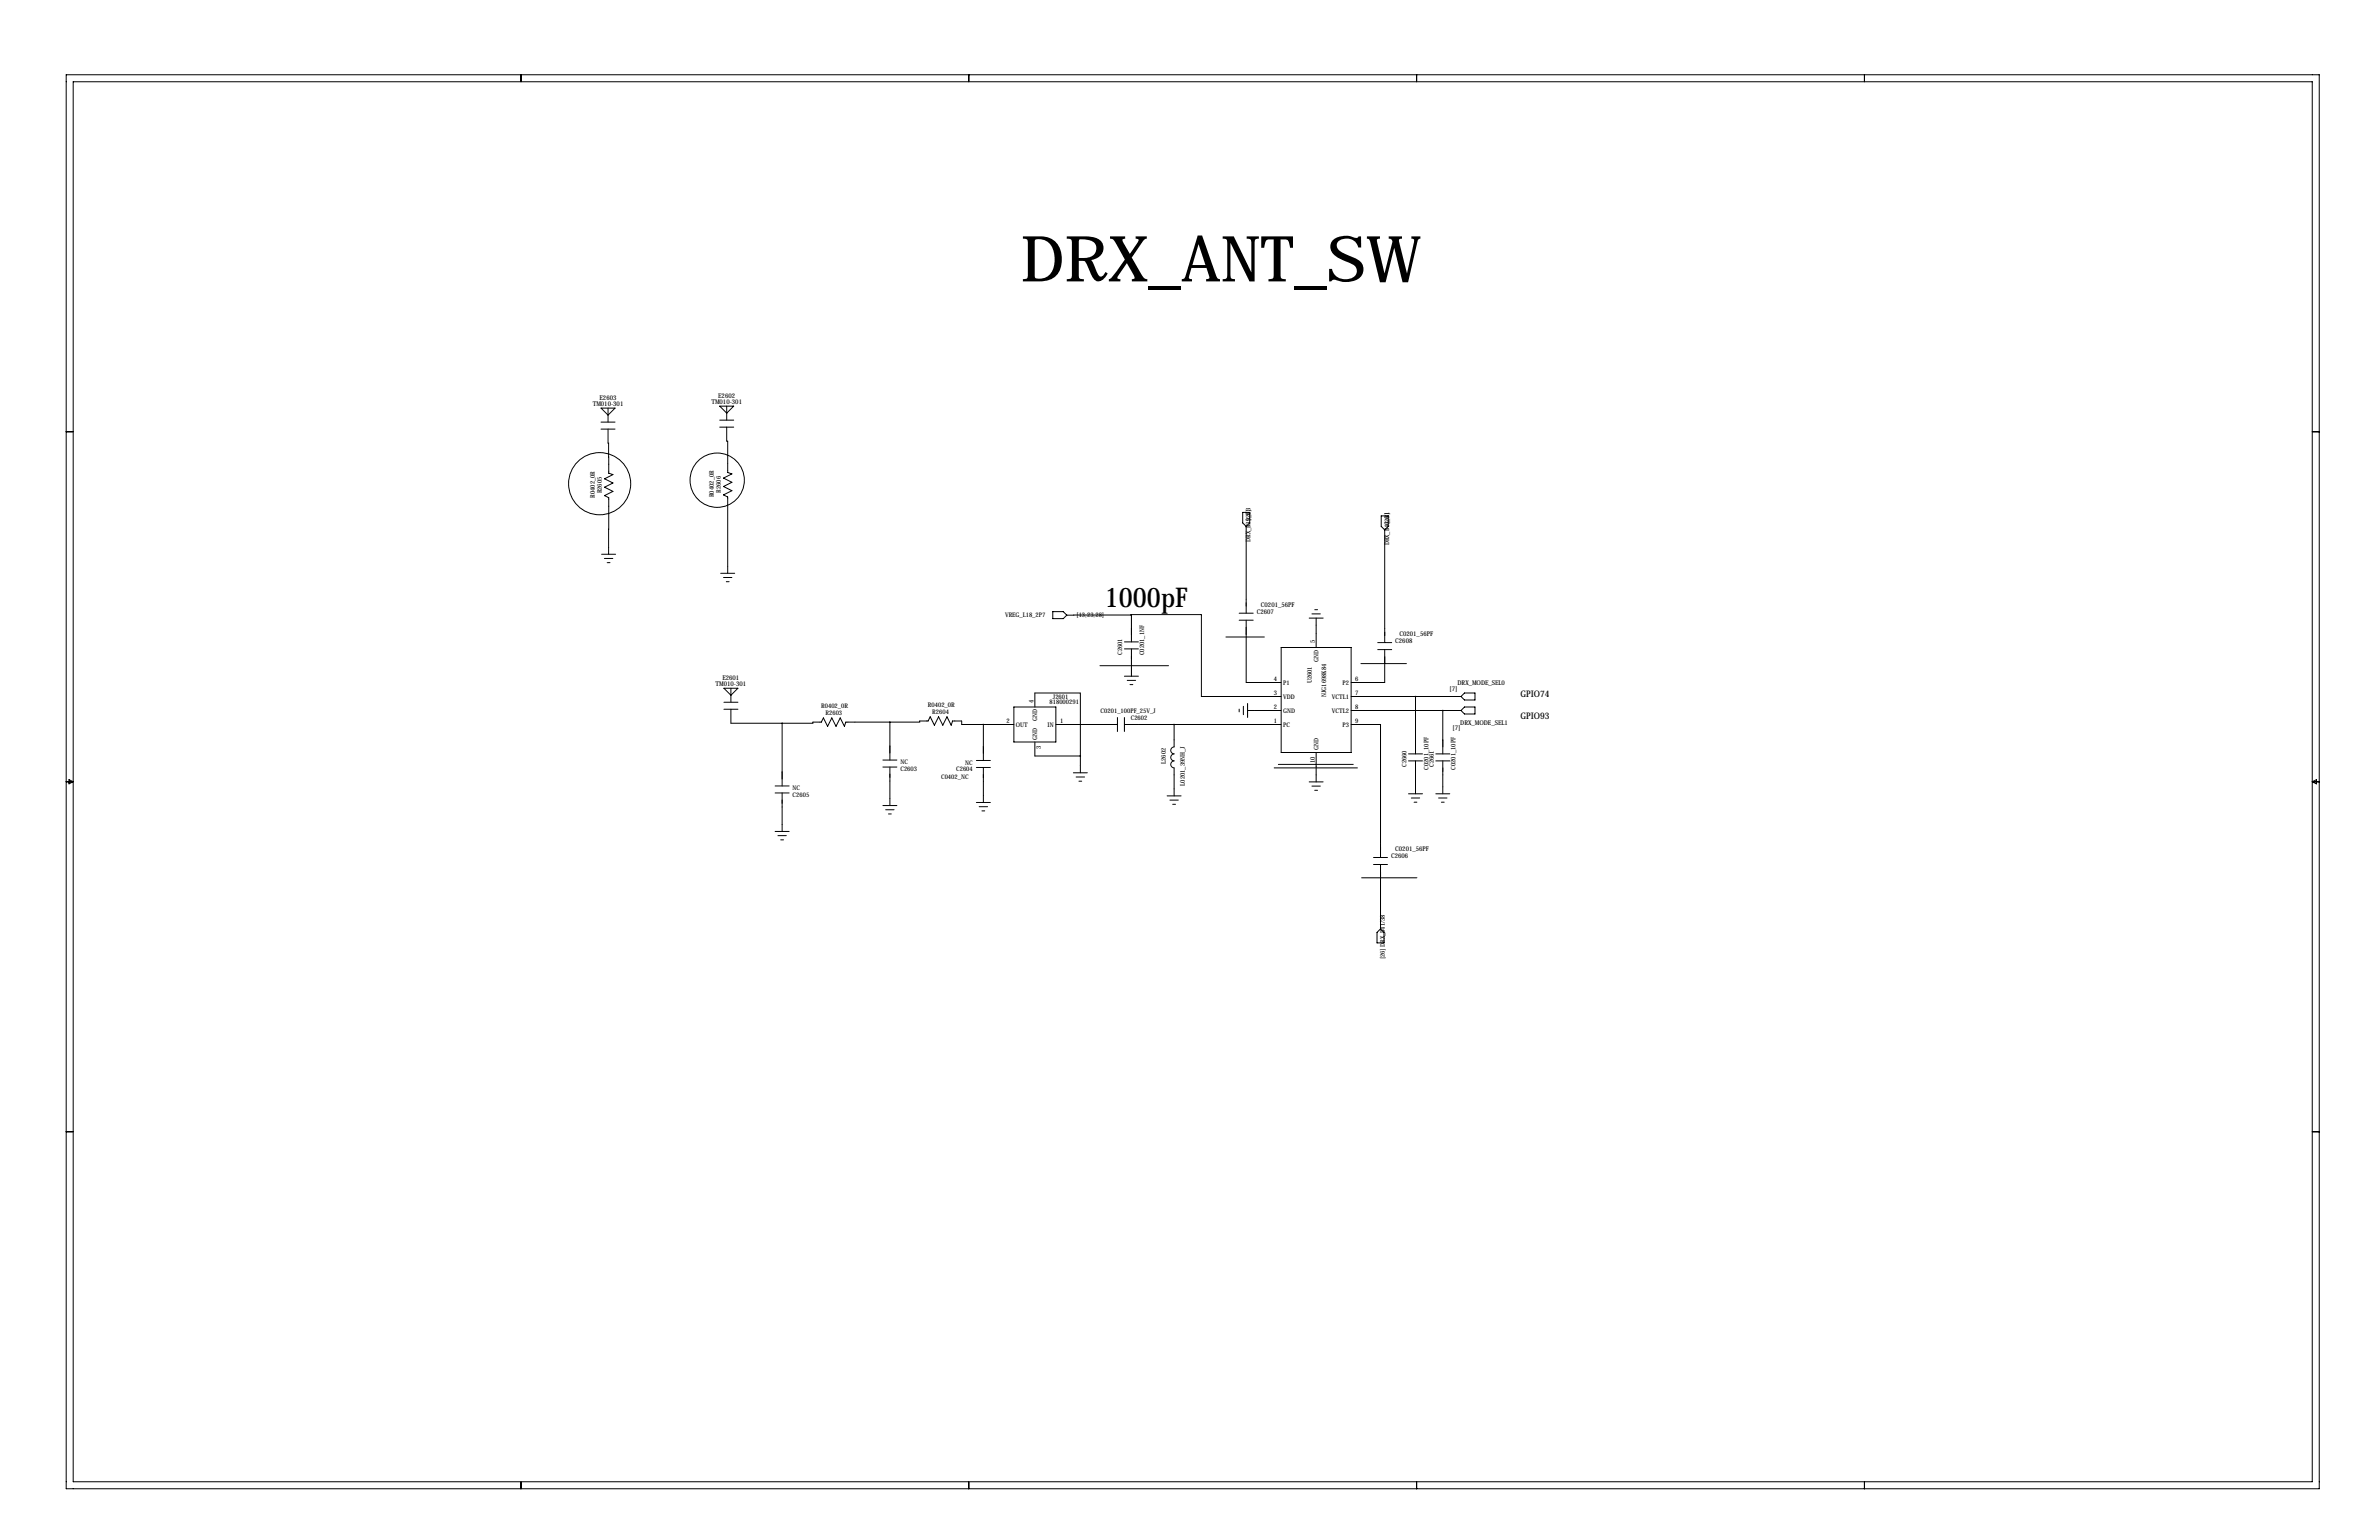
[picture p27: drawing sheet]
<svg xmlns="http://www.w3.org/2000/svg" width="864mm" height="559mm" viewBox="0 0 864 559" stroke-linecap="round" stroke-linejoin="round" font-family="sans-serif">
<defs><g id="words">
<text font-size="23" x="370.6" y="102.1">DRX_ANT_SW</text>
<text font-size="9.9" x="401.1" y="220.2">1000pF</text>
<g font-size="3.3">
<text x="551.9" y="252.7">GPIO74</text>
<text x="551.9" y="260.9">GPIO93</text>
</g>
<g font-size="2.4">
<text x="215.2" y="147.2">TM010-301</text>
<text x="217.7" y="145">E2603</text>
<text x="258.2" y="146.5">TM010-301</text>
<text x="260.7" y="144.3">E2602</text>
<text x="457.7" y="220.1">C0201_56PF</text>
<text x="456.2" y="222.8">C2607</text>
<text x="506.5" y="233.4">C2608</text>
<text x="508" y="230.8">C0201_56PF</text>
<text x="259.8" y="248.9">TM010-301</text>
<text x="262.3" y="246.7">E2601</text>
<text x="526.2" y="250.6">[7]</text>
<text x="529.1" y="248.4">DRX_MODE_SEL0</text>
<text x="530.1" y="262.9">DRX_MODE_SEL1</text>
<text x="527.2" y="265.1">[7]</text>
<text x="505" y="311.4">C2606</text>
<text x="506.5" y="308.7">C0201_56PF</text>
</g>
<g font-size="2.3">
<text x="218.4" y="179.1" transform="rotate(-90 218.4 179.1)">R2605</text>
<text x="261.6" y="178.8" transform="rotate(-90 261.6 178.8)">R2606</text>
<text x="215.9" y="180.6" transform="rotate(-90 215.9 180.6)">R0402_0R</text>
<text x="259.1" y="180.4" transform="rotate(-90 259.1 180.4)">R0402_0R</text>
<text x="454" y="188.9" transform="rotate(-90 454 188.9)">[26]</text>
<text x="504.3" y="190.1" transform="rotate(-90 504.3 190.1)">[26]</text>
<text x="454" y="196.7" transform="rotate(-90 454 196.7)">DRX_B39_B3</text>
<text x="504.3" y="197.9" transform="rotate(-90 504.3 197.9)">DRX_B40_B1</text>
<text x="364.8" y="223.8">VREG_L18_2P7</text>
<text x="390.8" y="223.9">[13,23,28]</text>
<text x="477.3" y="233.4" transform="rotate(-90 477.3 233.4)">5</text>
<text x="407.4" y="237.7" transform="rotate(-90 407.4 237.7)">C2601</text>
<text x="415.4" y="237.8" transform="rotate(-90 415.4 237.8)">C0201_1NF</text>
<text x="478.6" y="240.1" transform="rotate(-90 478.6 240.1)">GND</text>
<text x="462.4" y="247.1">4</text>
<text x="465.8" y="248.5">P1</text>
<text x="476.2" y="248" transform="rotate(-90 476.2 248)">U2601</text>
<text x="487.3" y="248.5">P2</text>
<text x="492" y="247.1">6</text>
<text x="298.1" y="256.9">R0402_0R</text>
<text x="336.9" y="256.5">R0402_0R</text>
<text x="375.2" y="255" transform="rotate(-90 375.2 255)">4</text>
<text x="381" y="255.6">818000291</text>
<text x="382.2" y="253.7">J2601</text>
<text x="462.4" y="257.3">2</text>
<text x="462.4" y="252.2">3</text>
<text x="465.8" y="253.5">VDD</text>
<text x="481.4" y="253" transform="rotate(-90 481.4 253)">NJG1698K84</text>
<text x="483.5" y="253.5">VCTL1</text>
<text x="492" y="252.2">7</text>
<text x="492" y="257.3">8</text>
<text x="299.7" y="259.5">R2603</text>
<text x="338.4" y="259.1">R2604</text>
<text x="365.3" y="262.4">2</text>
<text x="368.8" y="263.7">OUT</text>
<text x="376.5" y="261.6" transform="rotate(-90 376.5 261.6)">GND</text>
<text x="380.3" y="263.7">IN</text>
<text x="384.8" y="262.4">1</text>
<text x="399.5" y="258.6">C0201_100PF_25V_J</text>
<text x="410.5" y="261.2">C2602</text>
<text x="462.4" y="262.4">1</text>
<text x="465.8" y="263.7">PC</text>
<text x="465.8" y="258.6">GND</text>
<text x="483.5" y="258.6">VCTL2</text>
<text x="487.3" y="263.7">P3</text>
<text x="492" y="262.4">9</text>
<text x="376.5" y="268.5" transform="rotate(-90 376.5 268.5)">GND</text>
<text x="377.8" y="272" transform="rotate(-90 377.8 272)">3</text>
<text x="478.6" y="272.3" transform="rotate(-90 478.6 272.3)">GND</text>
<text x="326.8" y="279.7">C2603</text>
<text x="326.8" y="277.3">NC</text>
<text x="347.1" y="279.8">C2604</text>
<text x="350.4" y="277.5">NC</text>
<text x="423.2" y="277.1" transform="rotate(-90 423.2 277.1)">L2602</text>
<text x="477.3" y="276.9" transform="rotate(-90 477.3 276.9)">10</text>
<text x="510.5" y="278.4" transform="rotate(-90 510.5 278.4)">C2660</text>
<text x="518.5" y="279.3" transform="rotate(-90 518.5 279.3)">C0201_10PF</text>
<text x="520.4" y="278.4" transform="rotate(-90 520.4 278.4)">C2661</text>
<text x="528.4" y="279.3" transform="rotate(-90 528.4 279.3)">C0201_10PF</text>
<text x="287.7" y="286.7">NC</text>
<text x="341.6" y="282.5">C0402_NC</text>
<text x="430.1" y="285.1" transform="rotate(-90 430.1 285.1)">L0201_39NH_J</text>
<text x="287.7" y="289.1">C2605</text>
<text x="502.8" y="348.1" transform="rotate(-90 502.8 348.1)">[26] DRX_B41/38</text>
</g>
</g></defs>
<g fill="none" stroke="#000" stroke-width=".36">
<path d="M24 27.1h817.9v513.1h-817.9zM26.6 29.7h812.8v508h-812.8zM189.1 27.1v2.6M351.7 27.1v2.6M514.2 27.1v2.6M676.8 27.1v2.6M24 156.7h2.6M218.2 148.1h5.1l-2.6 2.5zM218.2 153.2h5.1M218.2 155.7h5.1M220.7 155.7l.3 16 1.5 .5-3 1.5 3 1.6-3 1.5 3 1.5-3 1.5 1.5 .8-.1 20.5M220.7 148.1v5.1"/>
<path d="M261.3 147.4h5l-2.5 2.5zM261.3 152.5h5M261.3 155h5M263.8 155v5.1h.4v11.3l1.5 .6-3.1 1.5 3.1 1.5-3.1 1.5 3.1 1.6-3.1 1.5 1.6 .7v27.7M263.8 147.4v5.1M839.4 156.7h2.5M451.1 185.9h2.5v3.8l-1.2 1.3-1.3-1.3zM452.4 191v31.5M501.4 187.2h2.5v3.8l-1.2 1.3-1.3-1.3zM502.7 192.3v40.9M218.4 201.1h5.1M219.4 202.6h3.1"/>
<path d="M220.4 204.2h1M261.6 208h5.1M262.6 209.6h3.1M263.7 211.1h1M382.2 221.9h3.8l1.2 1.3-1.2 1.3h-3.8zM408.2 235.5h5.1M408.2 232.9h5.1M410.6 223.2h-23.4M410.6 223.2l25.5-.2v29.7h29M410.6 223.2l.1 9.7M410.7 235.5v9.9M445 231.1h14"/>
<path d="M449.8 222.5h5.1M449.8 225h5.1M452.4 225v22.6h12.7M465.1 234.9h25.4v38.1h-25.4zM475.2 224.3h5.1M476.2 222.8h3.1M477.3 221.2h1M477.8 224.3v10.6M500.1 233.2h5.1M500.1 235.7h5.1M502.7 235.7v11.9h-12.2M262.8 249.7h5.1l-2.6 2.6z"/>
<path d="M262.8 254.8h5.1M262.8 257.4h5.1M265.3 249.7v5.1M265.3 257.4v5h18.6M368 256.5h15.3v12.7h-15.3zM375.7 256.5v-5h16.5v22.8M399.3 241.6h24.9M408.2 245.4h5.1M409.2 246.9h3M410.2 248.4h1M449.8 257.3v1M451.4 256.3v3"/>
<path d="M452.9 257.8h12.2M452.9 255.3v5M490.5 257.8h39.9M490.5 252.7h39.9M494 240.8h16.5M513.8 252.7v20.9M523.7 257.8v15.8M531.6 256.5h3.8v2.6h-3.8l-1.2-1.3zM531.6 251.5h3.8v2.5h-3.8l-1.2-1.3zM283.9 262.4v22.8M320.5 278.3h5.1M320.5 275.8h5.1"/>
<path d="M323 262h-16l-.5 1.6-1.5-3.1-1.5 3.1-1.5-3.1-1.6 3.1-1.5-3.1-.8 1.5h-3v.4h-11.2M323 262h10.9v-.4h3l.8-1.5 1.5 3 1.5-3 1.5 3 1.6-3 1.5 3 .5-1.5h3.3v1.3h7.9M323 262v13.8M323 278.3v14M354.4 278.5h5.1M354.4 275.9h5.1M357 262.9h11M357 262.9v13M357 278.5v12.7M375.7 269.2v5.1h16.5M383.3 262.9h22.3M392.2 274.3v6.1"/>
<path d="M405.6 260.3v5.1M408.2 262.9h56.9M408.2 260.3v5.1M426.2 262.9v8.1a1.27 1.27 0 0 0-1.2 1.3 1.27 1.27 0 0 0 1.2 1.3 1.27 1.27 0 0 0-1.2 1.2 1.27 1.27 0 0 0 1.2 1.3 1.27 1.27 0 0 0-1.2 1.3 1.27 1.27 0 0 0 1.2 1.2v10.2M462.5 278.6h30.3M464.1 277.4h27.1M477.8 273v10.7M490.5 262.9h10.6v48.2M511.3 276.1h5.1M511.3 273.6h5.1M513.8 276.1v11.9M521.2 276.1h5.1"/>
<path d="M521.2 273.6h5.1M523.7 276.1v11.9M24 283.7h2.6M25 282.9l1.6 .8-1.6 .7zM281.4 287.7h5.1M281.4 285.2h5.1M283.9 287.7v14M320.5 292.3h5.1M321.5 293.8h3.1M322.5 295.4h1M354.4 291.2h5.1M355.4 292.7h3.1"/>
<path d="M356.5 294.2h1M389.6 280.4h5.1M390.7 281.9h3M391.7 283.5h1M423.7 288.8h5.1M424.7 290.3h3M425.7 291.8h1M475.2 283.7h5.1M476.2 285.2h3.1M477.3 286.8h1M511.3 288h5.1M512.3 289.6h3.1"/>
<path d="M513.3 291.1h1M521.2 288h5.1M522.2 289.6h3.1M523.2 291.1h1.1M839.4 283.7h2.5M839.4 283.7l1.5-.8v1.5zM281.4 301.7h5.1M282.4 303.2h3M283.4 304.7h1M494.3 318.5h20M498.6 311.1h5.1M498.6 313.7h5.1"/>
<path d="M501.1 313.7v23.4M499.9 338.3l1.2-1.2 1.3 1.2v3.8h-2.5zM24 410.7h2.6M839.4 410.7h2.5M189.1 537.7v2.5M351.7 537.7v2.5M514.2 537.7v2.5M676.8 537.7v2.5"/>
<circle cx="217.7" cy="175.5" r="11.3"/>
<circle cx="260.3" cy="174.2" r="9.9"/>
</g>
<path d="M323 262a.05 .05 0 0 0 .1 0 .05 .05 0 0 0-.1 0zM513.8 252.7a.05 .05 0 0 0 .1 0 .05 .05 0 0 0-.1 0zM523.7 257.8a.05 .05 0 0 0 .1 0 .05 .05 0 0 0-.1 0z" fill="#000" stroke="#000" stroke-width=".51"/>
<use href="#words"/>
</svg>
